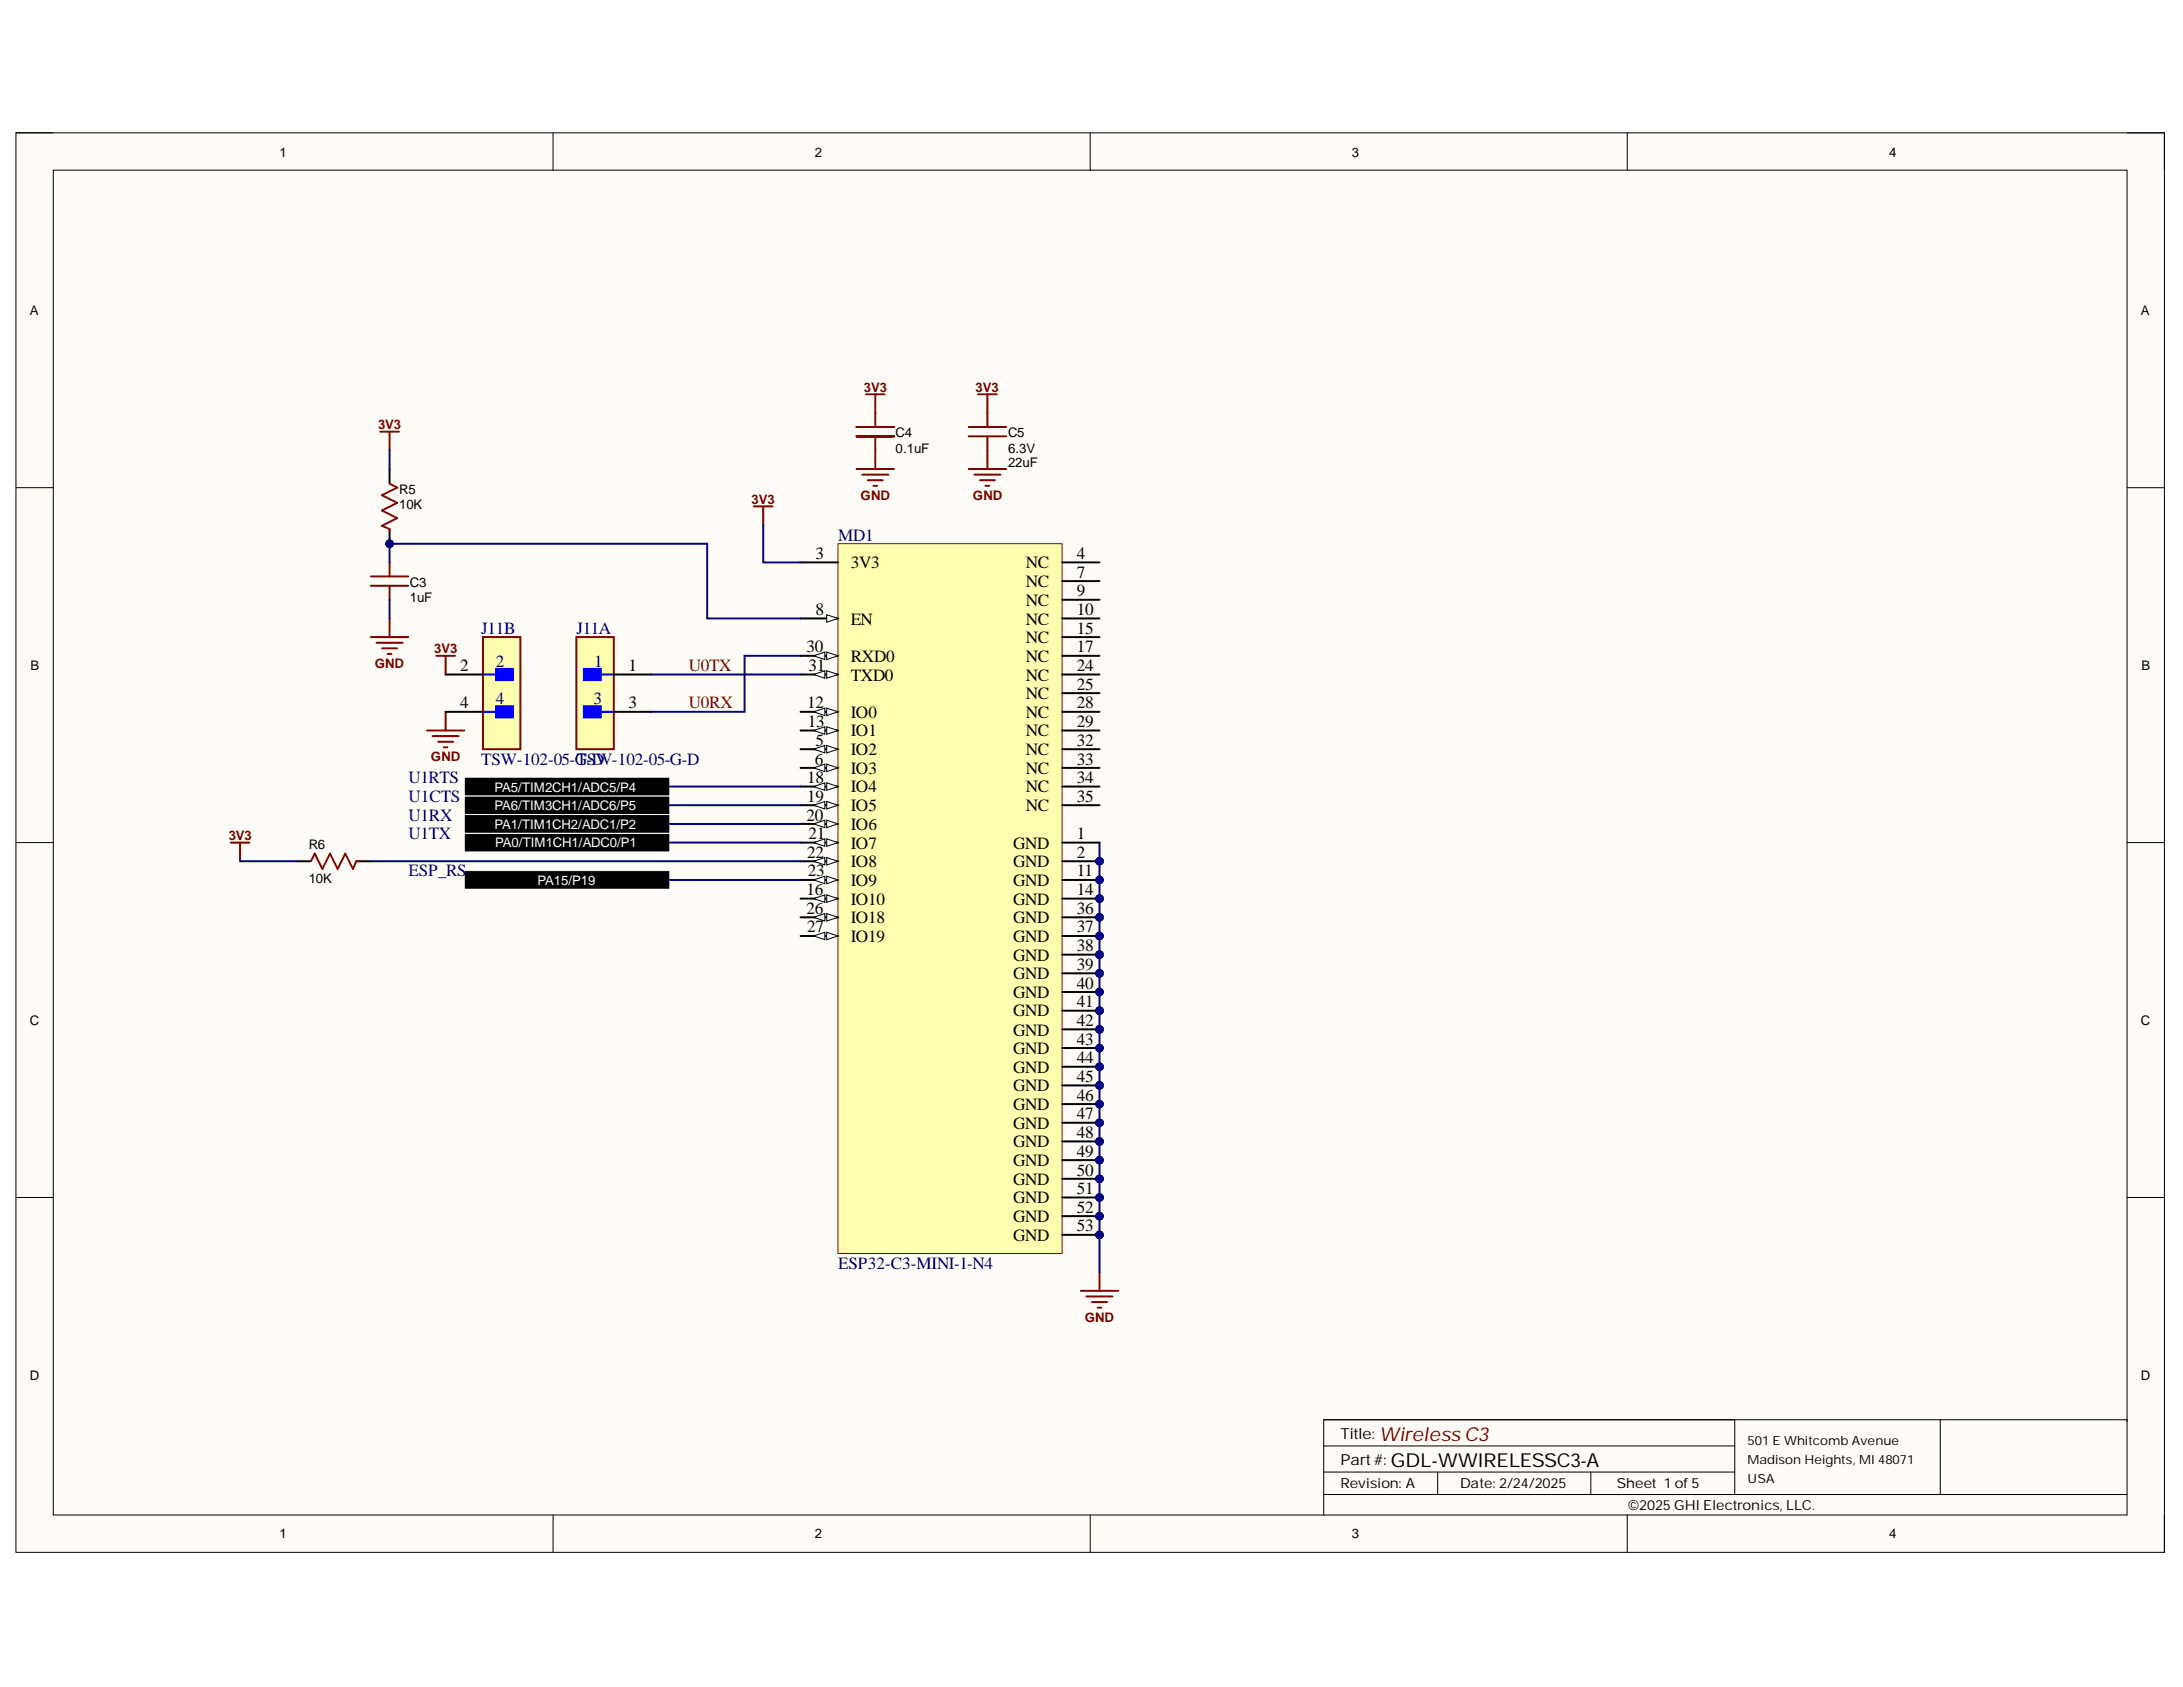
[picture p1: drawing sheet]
<svg xmlns="http://www.w3.org/2000/svg" width="279mm" height="216mm" viewBox="0 0 279 216" stroke-linecap="round" stroke-linejoin="round" font-family="sans-serif">
<defs><g id="words">
<text font-size="2.5" fill="#800000" x="176.6" y="184.4">Wireless C3</text>
<text font-size="2.5" x="178" y="187.8">GDL-WWIRELESSC3-A</text>
<g font-size="2.2">
<text x="104.4" y="71.6">3</text>
<text x="137.8" y="71.6">4</text>
<text x="108.9" y="72.7">3V3</text>
<text x="131.3" y="72.7">NC</text>
<text x="131.3" y="75.1">NC</text>
<text x="131.3" y="77.6">NC</text>
<text x="137.8" y="73.9">7</text>
<text x="137.8" y="76.3">9</text>
<text x="103.2" y="83.5">30</text>
<text x="104.4" y="78.7">8</text>
<text x="108.9" y="79.9">EN</text>
<text x="131.3" y="79.9">NC</text>
<text x="131.3" y="82.3">NC</text>
<text x="137.8" y="78.7">10</text>
<text x="137.8" y="81.1">15</text>
<text x="137.8" y="83.5">17</text>
<text x="58.9" y="85.8">2</text>
<text x="80.5" y="85.8">1</text>
<text x="103.5" y="85.8">31</text>
<text x="108.9" y="84.7">RXD0</text>
<text x="108.9" y="87.1">TXD0</text>
<text x="131.3" y="84.7">NC</text>
<text x="131.3" y="87.1">NC</text>
<text x="131.3" y="89.5">NC</text>
<text x="137.8" y="85.8">24</text>
<text x="137.8" y="88.3">25</text>
<text x="58.9" y="90.7">4</text>
<text x="80.5" y="90.7">3</text>
<text x="103.3" y="90.7">12</text>
<text x="103.4" y="93">13</text>
<text x="104.4" y="95.5">5</text>
<text x="108.9" y="91.9">IO0</text>
<text x="108.9" y="94.2">IO1</text>
<text x="131.3" y="91.9">NC</text>
<text x="131.3" y="94.2">NC</text>
<text x="137.8" y="90.7">28</text>
<text x="137.8" y="93">29</text>
<text x="137.8" y="95.5">32</text>
<text x="103.3" y="100.2">18</text>
<text x="104.3" y="97.9">6</text>
<text x="108.9" y="96.7">IO2</text>
<text x="108.9" y="99">IO3</text>
<text x="108.9" y="101.4">IO4</text>
<text x="131.3" y="96.7">NC</text>
<text x="131.3" y="99">NC</text>
<text x="131.3" y="101.4">NC</text>
<text x="137.8" y="97.9">33</text>
<text x="137.8" y="100.2">34</text>
<text x="103.2" y="105">20</text>
<text x="103.3" y="102.6">19</text>
<text x="103.5" y="107.4">21</text>
<text x="108.9" y="103.8">IO5</text>
<text x="108.9" y="106.2">IO6</text>
<text x="131.3" y="103.8">NC</text>
<text x="137.8" y="102.6">35</text>
<text x="137.8" y="107.4">1</text>
<text x="103.3" y="109.8">22</text>
<text x="103.4" y="112.1">23</text>
<text x="108.9" y="108.6">IO7</text>
<text x="108.9" y="111">IO8</text>
<text x="108.9" y="113.4">IO9</text>
<text x="129.7" y="108.6">GND</text>
<text x="129.7" y="111">GND</text>
<text x="129.7" y="113.4">GND</text>
<text x="137.8" y="109.8">2</text>
<text x="137.8" y="112.1">11</text>
<text x="103.2" y="114.6">16</text>
<text x="103.2" y="117">26</text>
<text x="103.3" y="119.3">27</text>
<text x="108.9" y="115.8">IO10</text>
<text x="108.9" y="118.2">IO18</text>
<text x="129.7" y="115.8">GND</text>
<text x="129.7" y="118.2">GND</text>
<text x="137.8" y="114.6">14</text>
<text x="137.8" y="117">36</text>
<text x="137.8" y="119.3">37</text>
<text x="108.9" y="120.5">IO19</text>
<text x="129.7" y="120.5">GND</text>
<text x="129.7" y="123">GND</text>
<text x="129.7" y="125.3">GND</text>
<text x="137.8" y="121.7">38</text>
<text x="137.8" y="124.2">39</text>
<text x="129.7" y="127.7">GND</text>
<text x="129.7" y="130.1">GND</text>
<text x="137.8" y="126.5">40</text>
<text x="137.8" y="128.9">41</text>
<text x="137.8" y="131.3">42</text>
<text x="129.7" y="132.5">GND</text>
<text x="129.7" y="134.9">GND</text>
<text x="129.7" y="137.3">GND</text>
<text x="137.8" y="133.7">43</text>
<text x="137.8" y="136.1">44</text>
<text x="129.7" y="139.6">GND</text>
<text x="129.7" y="142.1">GND</text>
<text x="137.8" y="138.5">45</text>
<text x="137.8" y="140.9">46</text>
<text x="137.8" y="143.3">47</text>
<text x="129.7" y="144.5">GND</text>
<text x="129.7" y="146.8">GND</text>
<text x="129.7" y="149.2">GND</text>
<text x="137.8" y="145.6">48</text>
<text x="137.8" y="148">49</text>
<text x="129.7" y="151.6">GND</text>
<text x="129.7" y="154">GND</text>
<text x="137.8" y="150.5">50</text>
<text x="137.8" y="152.8">51</text>
<text x="137.8" y="155.2">52</text>
<text x="129.7" y="156.4">GND</text>
<text x="129.7" y="158.8">GND</text>
<text x="137.8" y="157.6">53</text>
</g>
<g font-size="2.2" fill="#000080">
<text x="107.3" y="69.2">MD1</text>
<text x="61.6" y="81.1">J11B</text>
<text x="73.8" y="81.1">J11A</text>
<text x="63.4" y="85.4">2</text>
<text x="76.1" y="85.4">1</text>
<text x="63.4" y="90.2">4</text>
<text x="76" y="90.2">3</text>
<text x="52.3" y="100.2">U1RTS</text>
<text x="61.6" y="97.9">TSW-102-05-G-D</text>
<text x="73.8" y="97.9">TSW-102-05-G-D</text>
<text x="52.3" y="102.6">U1CTS</text>
<text x="52.3" y="105">U1RX</text>
<text x="52.3" y="107.4">U1TX</text>
<text x="52.3" y="112.1">ESP_RS</text>
<text x="107.3" y="162.4">ESP32-C3-MINI-1-N4</text>
</g>
<g font-size="2.2" fill="#800000">
<text x="88.2" y="85.8">U0TX</text>
<text x="88.2" y="90.7">U0RX</text>
</g>
<g font-size="1.9">
<text x="171.6" y="184.1">Title:</text>
<text x="171.6" y="187.5">Part#:</text>
</g>
<g font-size="1.8">
<text x="171.6" y="190.5">Revision: A</text>
<text x="186.9" y="190.5">Date: 2/24/2025</text>
<text x="206.9" y="190.5">Sheet 1 of5</text>
<text x="208.4" y="193.3">©2025GHI Electronics, LLC.</text>
</g>
<g font-size="1.7">
<text x="35.8" y="20">1</text>
<text x="104.3" y="20">2</text>
<text x="173" y="20">3</text>
<text x="241.8" y="20">4</text>
<text x="3.8" y="40.3">A</text>
<text x="274" y="40.3">A</text>
<text x="114.6" y="57.9">0.1uF</text>
<text x="114.6" y="56">C4</text>
<text x="129" y="57.9">6.3V</text>
<text x="129" y="59.8">22uF</text>
<text x="129" y="56">C5</text>
<text x="51.1" y="65.1">10K</text>
<text x="51.1" y="63.3">R5</text>
<text x="52.5" y="77">1uF</text>
<text x="52.5" y="75.1">C3</text>
<text x="3.9" y="85.8">B</text>
<text x="274.1" y="85.8">B</text>
<text x="39.5" y="113">10K</text>
<text x="39.5" y="108.7">R6</text>
<text x="3.8" y="131.2">C</text>
<text x="274" y="131.2">C</text>
<text x="3.8" y="176.6">D</text>
<text x="274" y="176.6">D</text>
<text x="35.8" y="196.9">1</text>
<text x="104.3" y="196.9">2</text>
<text x="173" y="196.9">3</text>
<text x="241.8" y="196.9">4</text>
</g>
<g font-size="1.7" fill="#800000">
<text x="110.6" y="50.2">3V3</text>
<text x="124.9" y="50.2">3V3</text>
<text x="48.4" y="54.9">3V3</text>
<text x="96.2" y="64.4">3V3</text>
<text x="110.1" y="64">GND</text>
<text x="124.5" y="64">GND</text>
<text x="55.6" y="83.6">3V3</text>
<text x="48" y="85.5">GND</text>
<text x="55.2" y="97.4">GND</text>
<text x="29.3" y="107.5">3V3</text>
<text x="138.8" y="169.2">GND</text>
</g>
<g font-size="1.7" fill="#fff">
<text x="63.3" y="101.3">PA5/TIM2CH1/ADC5/P4</text>
<text x="63.3" y="103.7">PA6/TIM3CH1/ADC6/P5</text>
<text x="63.3" y="106.1">PA1/TIM1CH2/ADC1/P2</text>
<text x="63.4" y="108.4">PA0/TIM1CH1/ADC0/P1</text>
<text x="68.8" y="113.2">PA15/P19</text>
</g>
<g font-size="1.6">
<text x="223.7" y="185">501 E Whitcomb Avenue</text>
<text x="223.7" y="187.4">Madison Heights, MI 48071</text>
<text x="223.7" y="189.8">USA</text>
</g>
</g></defs>
<path d="M2 17h275v181.7h-275z" fill-rule="evenodd" fill="#fffcf8"/>
<path d="M2 17h275v181.7h-275z" fill="none" stroke="#000" stroke-width=".13"/>
<path d="M6.8 21.8h265.4v172.1h-265.4z" fill-rule="evenodd" fill="#fffcf8"/>
<g fill="none" stroke="#000" stroke-width=".13">
<path d="M2 17h4.8M70.8 17v4.8M139.5 17v4.8M208.3 17v4.8M272.2 17h4.8v4.8M6.8 21.8h265.4v172.1h-265.4zM2 62.4h4.8M272.2 62.4h4.8M2 107.8h4.8M272.2 107.8h4.8M2 153.3h4.8M272.2 153.3h4.8"/>
<path d="M70.8 193.9v4.8M139.5 193.9v4.8M169.4 188.4h52.6M169.4 191.3h102.8M169.4 185.1h52.6M184 188.4v2.9M203.6 188.4v2.9M208.3 193.9v4.8M222 181.7v9.6M248.3 181.7v9.6M272.2 181.9v-.2h-102.8v12.2M277 193.9v4.8"/>
</g>
<path d="M59.4 111.4h26.3v2.4h-26.3z" fill-rule="evenodd" fill="#000"/>
<path d="M59.4 111.4h26.3v2.4h-26.3z" fill="none" stroke="#fff" stroke-width=".13"/>
<path d="M96.5 64.8h2.4M97.7 64.8v2.4" fill="none" stroke="#800000" stroke-width=".25"/>
<circle cx="140.7" cy="110.2" r=".48" fill="#000080"/>
<circle cx="140.7" cy="110.2" r=".48" fill="none" stroke="#000080" stroke-width=".13"/>
<circle cx="140.7" cy="112.6" r=".48" fill="#000080"/>
<circle cx="140.7" cy="112.6" r=".48" fill="none" stroke="#000080" stroke-width=".13"/>
<circle cx="140.7" cy="115" r=".48" fill="#000080"/>
<circle cx="140.7" cy="115" r=".48" fill="none" stroke="#000080" stroke-width=".13"/>
<circle cx="140.7" cy="117.4" r=".48" fill="#000080"/>
<circle cx="140.7" cy="117.4" r=".48" fill="none" stroke="#000080" stroke-width=".13"/>
<circle cx="140.7" cy="119.8" r=".48" fill="#000080"/>
<circle cx="140.7" cy="119.8" r=".48" fill="none" stroke="#000080" stroke-width=".13"/>
<circle cx="140.7" cy="122.2" r=".48" fill="#000080"/>
<circle cx="140.7" cy="122.2" r=".48" fill="none" stroke="#000080" stroke-width=".13"/>
<circle cx="140.7" cy="124.6" r=".48" fill="#000080"/>
<circle cx="140.7" cy="124.6" r=".48" fill="none" stroke="#000080" stroke-width=".13"/>
<circle cx="140.7" cy="127" r=".48" fill="#000080"/>
<circle cx="140.7" cy="127" r=".48" fill="none" stroke="#000080" stroke-width=".13"/>
<circle cx="140.7" cy="129.3" r=".48" fill="#000080"/>
<circle cx="140.7" cy="129.3" r=".48" fill="none" stroke="#000080" stroke-width=".13"/>
<circle cx="140.7" cy="131.7" r=".48" fill="#000080"/>
<circle cx="140.7" cy="131.7" r=".48" fill="none" stroke="#000080" stroke-width=".13"/>
<circle cx="140.7" cy="134.1" r=".48" fill="#000080"/>
<circle cx="140.7" cy="134.1" r=".48" fill="none" stroke="#000080" stroke-width=".13"/>
<circle cx="140.7" cy="136.5" r=".48" fill="#000080"/>
<circle cx="140.7" cy="136.5" r=".48" fill="none" stroke="#000080" stroke-width=".13"/>
<circle cx="140.7" cy="138.9" r=".48" fill="#000080"/>
<circle cx="140.7" cy="138.9" r=".48" fill="none" stroke="#000080" stroke-width=".13"/>
<circle cx="140.7" cy="141.3" r=".48" fill="#000080"/>
<circle cx="140.7" cy="141.3" r=".48" fill="none" stroke="#000080" stroke-width=".13"/>
<circle cx="140.7" cy="143.7" r=".48" fill="#000080"/>
<circle cx="140.7" cy="143.7" r=".48" fill="none" stroke="#000080" stroke-width=".13"/>
<circle cx="140.7" cy="146.1" r=".48" fill="#000080"/>
<circle cx="140.7" cy="146.1" r=".48" fill="none" stroke="#000080" stroke-width=".13"/>
<circle cx="140.7" cy="148.5" r=".48" fill="#000080"/>
<circle cx="140.7" cy="148.5" r=".48" fill="none" stroke="#000080" stroke-width=".13"/>
<circle cx="140.7" cy="150.9" r=".48" fill="#000080"/>
<circle cx="140.7" cy="150.9" r=".48" fill="none" stroke="#000080" stroke-width=".13"/>
<circle cx="140.7" cy="153.3" r=".48" fill="#000080"/>
<circle cx="140.7" cy="153.3" r=".48" fill="none" stroke="#000080" stroke-width=".13"/>
<circle cx="140.7" cy="155.6" r=".48" fill="#000080"/>
<circle cx="140.7" cy="155.6" r=".48" fill="none" stroke="#000080" stroke-width=".13"/>
<circle cx="140.7" cy="158" r=".48" fill="#000080"/>
<circle cx="140.7" cy="158" r=".48" fill="none" stroke="#000080" stroke-width=".13"/>
<path d="M107.3 69.6h28.6v90.8h-28.6z" fill-rule="evenodd" fill="#ffffb0"/>
<path d="M107.3 69.6h28.6v90.8h-28.6z" fill="none" stroke="#800000" stroke-width=".13"/>
<path d="M102.5 72h4.8M102.5 91.1h4.8" fill="none" stroke="#000" stroke-width=".25"/>
<path d="M105.8 90.6l1.5 .5-1.5 .5z" fill="#f8fcff"/>
<path d="M105.8 90.6l1.5 .5-1.5 .5z" fill="none" stroke="#000" stroke-width=".13"/>
<path d="M104.1 91.1l1.5-.5v1z" fill="#f8fcff"/>
<path d="M104.1 91.1l1.5-.5v1z" fill="none" stroke="#000" stroke-width=".13"/>
<path d="M102.5 93.5h4.8" fill="none" stroke="#000" stroke-width=".25"/>
<path d="M105.8 93l1.5 .5-1.5 .5z" fill="#f8fcff"/>
<path d="M105.8 93l1.5 .5-1.5 .5z" fill="none" stroke="#000" stroke-width=".13"/>
<path d="M104.1 93.5l1.5-.5v1z" fill="#f8fcff"/>
<path d="M104.1 93.5l1.5-.5v1z" fill="none" stroke="#000" stroke-width=".13"/>
<path d="M102.5 95.9h4.8" fill="none" stroke="#000" stroke-width=".25"/>
<path d="M105.8 95.4l1.5 .5-1.5 .5z" fill="#f8fcff"/>
<path d="M105.8 95.4l1.5 .5-1.5 .5z" fill="none" stroke="#000" stroke-width=".13"/>
<path d="M104.1 95.9l1.5-.5v1z" fill="#f8fcff"/>
<path d="M104.1 95.9l1.5-.5v1z" fill="none" stroke="#000" stroke-width=".13"/>
<path d="M102.5 98.3h4.8" fill="none" stroke="#000" stroke-width=".25"/>
<path d="M105.8 97.8l1.5 .5-1.5 .4z" fill="#f8fcff"/>
<path d="M105.8 97.8l1.5 .5-1.5 .4z" fill="none" stroke="#000" stroke-width=".13"/>
<path d="M104.1 98.3l1.5-.5v.9z" fill="#f8fcff"/>
<path d="M104.1 98.3l1.5-.5v.9z" fill="none" stroke="#000" stroke-width=".13"/>
<path d="M102.5 100.7h4.8" fill="none" stroke="#000" stroke-width=".25"/>
<path d="M105.8 100.2l1.5 .5-1.5 .4z" fill="#f8fcff"/>
<path d="M105.8 100.2l1.5 .5-1.5 .4z" fill="none" stroke="#000" stroke-width=".13"/>
<path d="M104.1 100.7l1.5-.5v.9z" fill="#f8fcff"/>
<path d="M104.1 100.7l1.5-.5v.9z" fill="none" stroke="#000" stroke-width=".13"/>
<path d="M102.5 103.1h4.8" fill="none" stroke="#000" stroke-width=".25"/>
<path d="M105.8 102.6l1.5 .5-1.5 .4z" fill="#f8fcff"/>
<path d="M105.8 102.6l1.5 .5-1.5 .4z" fill="none" stroke="#000" stroke-width=".13"/>
<path d="M104.1 103.1l1.5-.5v.9z" fill="#f8fcff"/>
<path d="M104.1 103.1l1.5-.5v.9z" fill="none" stroke="#000" stroke-width=".13"/>
<path d="M102.5 105.4h4.8" fill="none" stroke="#000" stroke-width=".25"/>
<path d="M105.8 105l1.5 .4-1.5 .5z" fill="#f8fcff"/>
<path d="M105.8 105l1.5 .4-1.5 .5z" fill="none" stroke="#000" stroke-width=".13"/>
<path d="M104.1 105.4l1.5-.4v.9z" fill="#f8fcff"/>
<path d="M104.1 105.4l1.5-.4v.9z" fill="none" stroke="#000" stroke-width=".13"/>
<path d="M102.5 107.8h4.8" fill="none" stroke="#000" stroke-width=".25"/>
<path d="M105.8 107.4l1.5 .4-1.5 .5z" fill="#f8fcff"/>
<path d="M105.8 107.4l1.5 .4-1.5 .5z" fill="none" stroke="#000" stroke-width=".13"/>
<path d="M104.1 107.8l1.5-.4v.9z" fill="#f8fcff"/>
<path d="M104.1 107.8l1.5-.4v.9z" fill="none" stroke="#000" stroke-width=".13"/>
<path d="M102.5 110.2h4.8" fill="none" stroke="#000" stroke-width=".25"/>
<path d="M105.8 109.7l1.5 .5-1.5 .5z" fill="#f8fcff"/>
<path d="M105.8 109.7l1.5 .5-1.5 .5z" fill="none" stroke="#000" stroke-width=".13"/>
<path d="M104.1 110.2l1.5-.5v1z" fill="#f8fcff"/>
<path d="M104.1 110.2l1.5-.5v1z" fill="none" stroke="#000" stroke-width=".13"/>
<path d="M102.5 112.6h4.8" fill="none" stroke="#000" stroke-width=".25"/>
<path d="M105.8 112.1l1.5 .5-1.5 .5z" fill="#f8fcff"/>
<path d="M105.8 112.1l1.5 .5-1.5 .5z" fill="none" stroke="#000" stroke-width=".13"/>
<path d="M104.1 112.6l1.5-.5v1z" fill="#f8fcff"/>
<path d="M104.1 112.6l1.5-.5v1z" fill="none" stroke="#000" stroke-width=".13"/>
<path d="M102.5 115h4.8" fill="none" stroke="#000" stroke-width=".25"/>
<path d="M105.8 114.5l1.5 .5-1.5 .5z" fill="#f8fcff"/>
<path d="M105.8 114.5l1.5 .5-1.5 .5z" fill="none" stroke="#000" stroke-width=".13"/>
<path d="M104.1 115l1.5-.5v1z" fill="#f8fcff"/>
<path d="M104.1 115l1.5-.5v1z" fill="none" stroke="#000" stroke-width=".13"/>
<path d="M102.5 117.4h4.8" fill="none" stroke="#000" stroke-width=".25"/>
<path d="M105.8 116.9l1.5 .5-1.5 .5z" fill="#f8fcff"/>
<path d="M105.8 116.9l1.5 .5-1.5 .5z" fill="none" stroke="#000" stroke-width=".13"/>
<path d="M104.1 117.4l1.5-.5v1z" fill="#f8fcff"/>
<path d="M104.1 117.4l1.5-.5v1z" fill="none" stroke="#000" stroke-width=".13"/>
<path d="M102.5 119.8h4.8" fill="none" stroke="#000" stroke-width=".25"/>
<path d="M105.8 119.3l1.5 .5-1.5 .5z" fill="#f8fcff"/>
<path d="M105.8 119.3l1.5 .5-1.5 .5z" fill="none" stroke="#000" stroke-width=".13"/>
<path d="M104.1 119.8l1.5-.5v1z" fill="#f8fcff"/>
<path d="M104.1 119.8l1.5-.5v1z" fill="none" stroke="#000" stroke-width=".13"/>
<path d="M102.5 79.1h4.8" fill="none" stroke="#000" stroke-width=".25"/>
<path d="M105.8 78.7l1.5 .4-1.5 .5z" fill="#f8fcff"/>
<path d="M105.8 78.7l1.5 .4-1.5 .5z" fill="none" stroke="#000" stroke-width=".13"/>
<path d="M102.5 83.9h4.8" fill="none" stroke="#000" stroke-width=".25"/>
<path d="M105.8 83.5l1.5 .4-1.5 .5z" fill="#f8fcff"/>
<path d="M105.8 83.5l1.5 .4-1.5 .5z" fill="none" stroke="#000" stroke-width=".13"/>
<path d="M104.1 83.9l1.5-.4v.9z" fill="#f8fcff"/>
<path d="M104.1 83.9l1.5-.4v.9z" fill="none" stroke="#000" stroke-width=".13"/>
<path d="M102.5 86.3h4.8" fill="none" stroke="#000" stroke-width=".25"/>
<path d="M105.8 85.8l1.5 .5-1.5 .5z" fill="#f8fcff"/>
<path d="M105.8 85.8l1.5 .5-1.5 .5z" fill="none" stroke="#000" stroke-width=".13"/>
<path d="M104.1 86.3l1.5-.5v1z" fill="#f8fcff"/>
<path d="M104.1 86.3l1.5-.5v1z" fill="none" stroke="#000" stroke-width=".13"/>
<g fill="none" stroke="#000" stroke-width=".25">
<path d="M135.9 72h4.8M135.9 74.4h4.8M135.9 76.8h4.8M135.9 79.1h4.8M135.9 81.5h4.8M135.9 83.9h4.8M135.9 86.3h4.8M135.9 88.7h4.8M135.9 91.1h4.8M135.9 93.5h4.8M135.9 95.9h4.8M135.9 98.3h4.8"/>
<path d="M135.9 100.7h4.8M135.9 103.1h4.8M135.9 107.8h4.8M135.9 110.2h4.8"/>
</g>
<circle cx="140.7" cy="110.2" r=".48" fill="#000080"/>
<circle cx="140.7" cy="110.2" r=".48" fill="none" stroke="#000080" stroke-width=".13"/>
<path d="M135.9 112.6h4.8" fill="none" stroke="#000" stroke-width=".25"/>
<circle cx="140.7" cy="112.6" r=".48" fill="#000080"/>
<circle cx="140.7" cy="112.6" r=".48" fill="none" stroke="#000080" stroke-width=".13"/>
<path d="M135.9 115h4.8" fill="none" stroke="#000" stroke-width=".25"/>
<circle cx="140.7" cy="115" r=".48" fill="#000080"/>
<circle cx="140.7" cy="115" r=".48" fill="none" stroke="#000080" stroke-width=".13"/>
<path d="M135.9 117.4h4.8" fill="none" stroke="#000" stroke-width=".25"/>
<circle cx="140.7" cy="117.4" r=".48" fill="#000080"/>
<circle cx="140.7" cy="117.4" r=".48" fill="none" stroke="#000080" stroke-width=".13"/>
<path d="M135.9 119.8h4.8" fill="none" stroke="#000" stroke-width=".25"/>
<circle cx="140.7" cy="119.8" r=".48" fill="#000080"/>
<circle cx="140.7" cy="119.8" r=".48" fill="none" stroke="#000080" stroke-width=".13"/>
<path d="M135.9 122.2h4.8" fill="none" stroke="#000" stroke-width=".25"/>
<circle cx="140.7" cy="122.2" r=".48" fill="#000080"/>
<circle cx="140.7" cy="122.2" r=".48" fill="none" stroke="#000080" stroke-width=".13"/>
<path d="M135.9 124.6h4.8" fill="none" stroke="#000" stroke-width=".25"/>
<circle cx="140.7" cy="124.6" r=".48" fill="#000080"/>
<circle cx="140.7" cy="124.6" r=".48" fill="none" stroke="#000080" stroke-width=".13"/>
<path d="M135.9 127h4.8" fill="none" stroke="#000" stroke-width=".25"/>
<circle cx="140.7" cy="127" r=".48" fill="#000080"/>
<circle cx="140.7" cy="127" r=".48" fill="none" stroke="#000080" stroke-width=".13"/>
<path d="M135.9 129.3h4.8" fill="none" stroke="#000" stroke-width=".25"/>
<circle cx="140.7" cy="129.3" r=".48" fill="#000080"/>
<circle cx="140.7" cy="129.3" r=".48" fill="none" stroke="#000080" stroke-width=".13"/>
<path d="M135.9 131.7h4.8" fill="none" stroke="#000" stroke-width=".25"/>
<circle cx="140.7" cy="131.7" r=".48" fill="#000080"/>
<circle cx="140.7" cy="131.7" r=".48" fill="none" stroke="#000080" stroke-width=".13"/>
<path d="M135.9 134.1h4.8" fill="none" stroke="#000" stroke-width=".25"/>
<circle cx="140.7" cy="134.1" r=".48" fill="#000080"/>
<circle cx="140.7" cy="134.1" r=".48" fill="none" stroke="#000080" stroke-width=".13"/>
<path d="M135.9 136.5h4.8" fill="none" stroke="#000" stroke-width=".25"/>
<circle cx="140.7" cy="136.5" r=".48" fill="#000080"/>
<circle cx="140.7" cy="136.5" r=".48" fill="none" stroke="#000080" stroke-width=".13"/>
<path d="M135.9 138.9h4.8" fill="none" stroke="#000" stroke-width=".25"/>
<circle cx="140.7" cy="138.9" r=".48" fill="#000080"/>
<circle cx="140.7" cy="138.9" r=".48" fill="none" stroke="#000080" stroke-width=".13"/>
<path d="M135.9 141.3h4.8" fill="none" stroke="#000" stroke-width=".25"/>
<circle cx="140.7" cy="141.3" r=".48" fill="#000080"/>
<circle cx="140.7" cy="141.3" r=".48" fill="none" stroke="#000080" stroke-width=".13"/>
<path d="M135.9 143.7h4.8" fill="none" stroke="#000" stroke-width=".25"/>
<circle cx="140.7" cy="143.7" r=".48" fill="#000080"/>
<circle cx="140.7" cy="143.7" r=".48" fill="none" stroke="#000080" stroke-width=".13"/>
<path d="M135.9 146.1h4.8" fill="none" stroke="#000" stroke-width=".25"/>
<circle cx="140.7" cy="146.1" r=".48" fill="#000080"/>
<circle cx="140.7" cy="146.1" r=".48" fill="none" stroke="#000080" stroke-width=".13"/>
<path d="M135.9 148.5h4.8" fill="none" stroke="#000" stroke-width=".25"/>
<circle cx="140.7" cy="148.5" r=".48" fill="#000080"/>
<circle cx="140.7" cy="148.5" r=".48" fill="none" stroke="#000080" stroke-width=".13"/>
<path d="M135.9 150.9h4.8" fill="none" stroke="#000" stroke-width=".25"/>
<circle cx="140.7" cy="150.9" r=".48" fill="#000080"/>
<circle cx="140.7" cy="150.9" r=".48" fill="none" stroke="#000080" stroke-width=".13"/>
<path d="M135.9 153.3h4.8" fill="none" stroke="#000" stroke-width=".25"/>
<circle cx="140.7" cy="153.3" r=".48" fill="#000080"/>
<circle cx="140.7" cy="153.3" r=".48" fill="none" stroke="#000080" stroke-width=".13"/>
<path d="M135.9 155.6h4.8" fill="none" stroke="#000" stroke-width=".25"/>
<circle cx="140.7" cy="155.6" r=".48" fill="#000080"/>
<circle cx="140.7" cy="155.6" r=".48" fill="none" stroke="#000080" stroke-width=".13"/>
<path d="M135.9 158h4.8" fill="none" stroke="#000" stroke-width=".25"/>
<circle cx="140.7" cy="158" r=".48" fill="#000080"/>
<circle cx="140.7" cy="158" r=".48" fill="none" stroke="#000080" stroke-width=".13"/>
<path d="M138.3 165.2h4.8M139 165.9h3.4M139.8 166.6h1.9M140.5 167.4h.5M140.7 162.8v2.4" fill="none" stroke="#800000" stroke-width=".25"/>
<circle cx="49.9" cy="69.6" r=".48" fill="#000080"/>
<circle cx="49.9" cy="69.6" r=".48" fill="none" stroke="#000080" stroke-width=".13"/>
<path d="M49.9 67.9v1.7" fill="none" stroke="#000" stroke-width=".25"/>
<circle cx="49.9" cy="69.6" r=".48" fill="#000080"/>
<circle cx="49.9" cy="69.6" r=".48" fill="none" stroke="#000080" stroke-width=".13"/>
<path d="M49.9 60v1.8M37.9 110.2h1.8M45.8 110.2h1.7" fill="none" stroke="#000" stroke-width=".25"/>
<path d="M49.9 61.9l.9 .5-1.9 1 1.9 1-1.9 .9 1.9 1-1.9 1 1 .4v.3M39.8 110.2l.5-1 1 2 .9-2 1 2 1-2 1 2 .4-1h.3" fill="none" stroke="#980000" stroke-width=".25"/>
<g fill="none" stroke="#800000" stroke-width=".25">
<path d="M48.7 55.2h2.4M49.9 55.2v2.4M109.6 55.8h4.8M109.6 54.6h4.8M110.8 50.5h2.4M112 50.5v4.1M112 55.8v4.2M124 55.8h4.8M124 54.6h4.8M125.2 50.5h2.4M126.4 50.5v4.1M126.4 55.8v4.2"/>
<path d="M47.5 75h4.8M47.5 73.8h4.8M49.9 72v1.8M49.9 75v1.8M49.9 79.1v2.4M109.6 60h4.8M110.4 60.7h3.3M111.1 61.5h1.9M111.8 62.2h.5M124 60h4.8M124.7 60.7h3.4M125.4 61.5h1.9"/>
<path d="M126.1 62.2h.5M47.5 81.5h4.8M48.2 82.3h3.3M48.9 83h1.9M49.6 83.7h.5M54.6 93.5h4.8M55.4 94.2h3.3M55.8 83.9h2.4M56.1 94.9h1.9M56.8 95.6h.5M57 83.9v2.4M57 91.1v2.4"/>
<path d="M29.5 107.8h2.4M30.7 107.8v2.4"/>
</g>
<g fill="#000">
<path d="M59.4 99.5h26.3v2.4h-26.3z" fill-rule="evenodd"/>
<path d="M59.4 101.9h26.3v2.3h-26.3z" fill-rule="evenodd"/>
<path d="M59.4 106.6h26.3v2.4h-26.3z" fill-rule="evenodd"/>
<path d="M59.4 104.2h26.3v2.4h-26.3z" fill-rule="evenodd"/>
</g>
<path d="M59.4 99.5h26.3v2.4h-26.3zM59.4 101.9h26.3v2.3h-26.3zM59.4 106.6h26.3v2.4h-26.3zM59.4 104.2h26.3v2.4h-26.3z" fill="none" stroke="#fff" stroke-width=".13"/>
<path d="M73.8 81.5h4.8v14.4h-4.8z" fill-rule="evenodd" fill="#ffffb0"/>
<path d="M73.8 81.5h4.8v14.4h-4.8z" fill="none" stroke="#800000" stroke-width=".25"/>
<path d="M74.7 85.6h2.2v1.4h-2.2z" fill-rule="evenodd" fill="#00f"/>
<path d="M74.7 85.6h2.2v1.4h-2.2zM76.9 86.3h1.7" fill="none" stroke="#00f" stroke-width=".25"/>
<path d="M74.7 90.4h2.2v1.4h-2.2z" fill-rule="evenodd" fill="#00f"/>
<path d="M74.7 90.4h2.2v1.4h-2.2zM76.9 91.1h1.7" fill="none" stroke="#00f" stroke-width=".25"/>
<path d="M78.6 86.3h4.7M78.6 91.1h4.7" fill="none" stroke="#000" stroke-width=".25"/>
<path d="M61.8 81.5h4.8v14.4h-4.8z" fill-rule="evenodd" fill="#ffffb0"/>
<path d="M61.8 81.5h4.8v14.4h-4.8z" fill="none" stroke="#800000" stroke-width=".25"/>
<path d="M63.5 85.6h2.1v1.4h-2.1z" fill-rule="evenodd" fill="#00f"/>
<path d="M61.8 86.3h1.7M63.5 85.6h2.1v1.4h-2.1z" fill="none" stroke="#00f" stroke-width=".25"/>
<path d="M63.5 90.4h2.1v1.4h-2.1z" fill-rule="evenodd" fill="#00f"/>
<path d="M61.8 91.1h1.7M63.5 90.4h2.1v1.4h-2.1z" fill="none" stroke="#00f" stroke-width=".25"/>
<path d="M57 86.3h4.8M57 91.1h4.8" fill="none" stroke="#000" stroke-width=".25"/>
<path d="M140.7 107.8v55" fill="none" stroke="#000080" stroke-width=".25"/>
<circle cx="140.7" cy="110.2" r=".48" fill="#000080"/>
<circle cx="140.7" cy="110.2" r=".48" fill="none" stroke="#000080" stroke-width=".13"/>
<circle cx="140.7" cy="112.6" r=".48" fill="#000080"/>
<circle cx="140.7" cy="112.6" r=".48" fill="none" stroke="#000080" stroke-width=".13"/>
<circle cx="140.7" cy="115" r=".48" fill="#000080"/>
<circle cx="140.7" cy="115" r=".48" fill="none" stroke="#000080" stroke-width=".13"/>
<circle cx="140.7" cy="117.4" r=".48" fill="#000080"/>
<circle cx="140.7" cy="117.4" r=".48" fill="none" stroke="#000080" stroke-width=".13"/>
<circle cx="140.7" cy="119.8" r=".48" fill="#000080"/>
<circle cx="140.7" cy="119.8" r=".48" fill="none" stroke="#000080" stroke-width=".13"/>
<circle cx="140.7" cy="122.2" r=".48" fill="#000080"/>
<circle cx="140.7" cy="122.2" r=".48" fill="none" stroke="#000080" stroke-width=".13"/>
<circle cx="140.7" cy="124.6" r=".48" fill="#000080"/>
<circle cx="140.7" cy="124.6" r=".48" fill="none" stroke="#000080" stroke-width=".13"/>
<circle cx="140.7" cy="127" r=".48" fill="#000080"/>
<circle cx="140.7" cy="127" r=".48" fill="none" stroke="#000080" stroke-width=".13"/>
<circle cx="140.7" cy="129.3" r=".48" fill="#000080"/>
<circle cx="140.7" cy="129.3" r=".48" fill="none" stroke="#000080" stroke-width=".13"/>
<circle cx="140.7" cy="131.7" r=".48" fill="#000080"/>
<circle cx="140.7" cy="131.7" r=".48" fill="none" stroke="#000080" stroke-width=".13"/>
<circle cx="140.7" cy="134.1" r=".48" fill="#000080"/>
<circle cx="140.7" cy="134.1" r=".48" fill="none" stroke="#000080" stroke-width=".13"/>
<circle cx="140.7" cy="136.5" r=".48" fill="#000080"/>
<circle cx="140.7" cy="136.5" r=".48" fill="none" stroke="#000080" stroke-width=".13"/>
<circle cx="140.7" cy="138.9" r=".48" fill="#000080"/>
<circle cx="140.7" cy="138.9" r=".48" fill="none" stroke="#000080" stroke-width=".13"/>
<circle cx="140.7" cy="141.3" r=".48" fill="#000080"/>
<circle cx="140.7" cy="141.3" r=".48" fill="none" stroke="#000080" stroke-width=".13"/>
<circle cx="140.7" cy="143.7" r=".48" fill="#000080"/>
<circle cx="140.7" cy="143.7" r=".48" fill="none" stroke="#000080" stroke-width=".13"/>
<circle cx="140.7" cy="146.1" r=".48" fill="#000080"/>
<circle cx="140.7" cy="146.1" r=".48" fill="none" stroke="#000080" stroke-width=".13"/>
<circle cx="140.7" cy="148.5" r=".48" fill="#000080"/>
<circle cx="140.7" cy="148.5" r=".48" fill="none" stroke="#000080" stroke-width=".13"/>
<circle cx="140.7" cy="150.9" r=".48" fill="#000080"/>
<circle cx="140.7" cy="150.9" r=".48" fill="none" stroke="#000080" stroke-width=".13"/>
<circle cx="140.7" cy="153.3" r=".48" fill="#000080"/>
<circle cx="140.7" cy="153.3" r=".48" fill="none" stroke="#000080" stroke-width=".13"/>
<circle cx="140.7" cy="155.6" r=".48" fill="#000080"/>
<circle cx="140.7" cy="155.6" r=".48" fill="none" stroke="#000080" stroke-width=".13"/>
<circle cx="140.7" cy="158" r=".48" fill="#000080"/>
<circle cx="140.7" cy="158" r=".48" fill="none" stroke="#000080" stroke-width=".13"/>
<path d="M49.9 72v-2.4h40.6v9.5h12M47.5 110.2h55M85.7 112.6h16.8M85.7 100.7h16.8M85.7 103.1h16.8M85.7 105.4h16.8M85.7 107.8h16.8" fill="none" stroke="#000080" stroke-width=".25"/>
<circle cx="49.9" cy="69.6" r=".48" fill="#000080"/>
<circle cx="49.9" cy="69.6" r=".48" fill="none" stroke="#000080" stroke-width=".13"/>
<path d="M49.9 57.6v2.4M49.9 76.8v2.3M97.7 67.2v4.8h4.8M83.3 86.3h19.2M102.5 83.9h-7.2v7.2h-12M30.7 110.2h7.2" fill="none" stroke="#000080" stroke-width=".25"/>
<use href="#words"/>
</svg>
